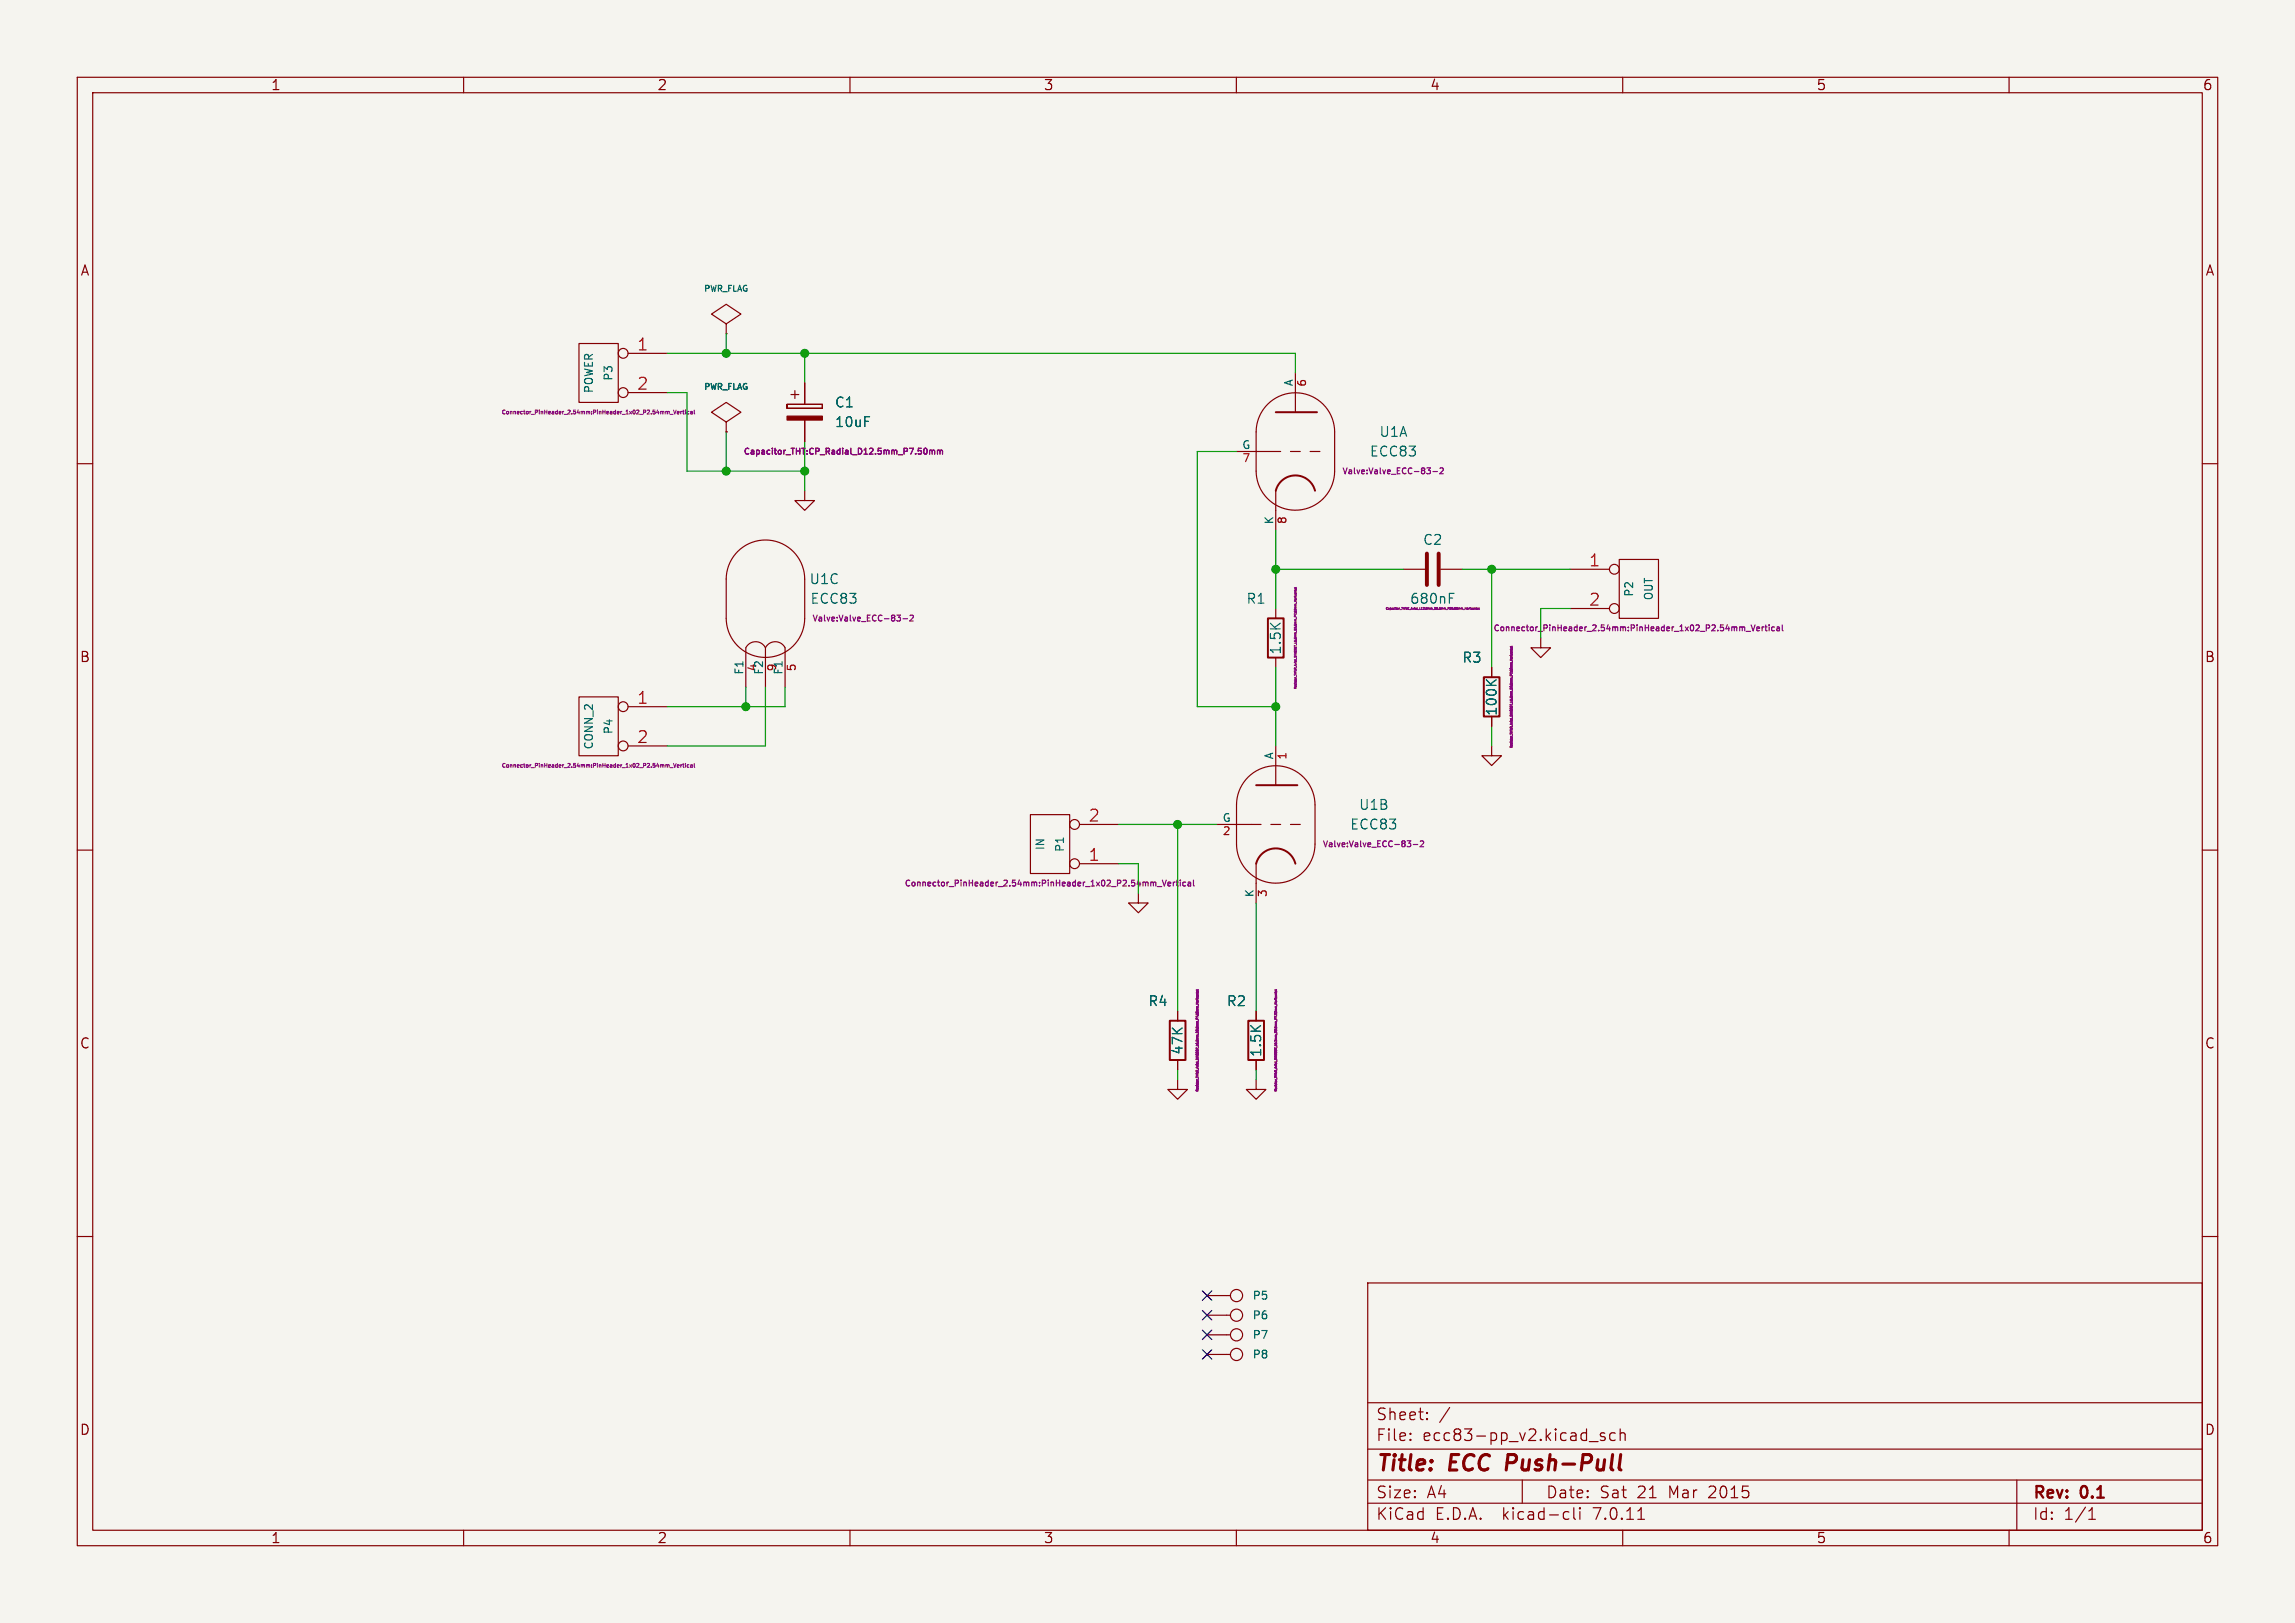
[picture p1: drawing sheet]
<svg xmlns="http://www.w3.org/2000/svg" width="297mm" height="210mm" viewBox="0 0 297 210" stroke-linecap="round" stroke-linejoin="round" font-family="sans-serif">
<defs><g id="words">
<g font-size="2.8" fill="#840000">
<text x="178" y="190.9">Title:</text>
<text x="187.7" y="190.9">ECC</text>
<text x="195.8" y="190.9">Push-Pull</text>
</g>
<g font-size="2.1" fill="#a90000">
<text x="82.4" y="45.5">1</text>
<text x="82.4" y="50.5">2</text>
<text x="205.6" y="73.4">1</text>
<text x="205.6" y="78.5">2</text>
<text x="82.4" y="91.2">1</text>
<text x="82.4" y="96.3">2</text>
<text x="140.8" y="106.4">2</text>
<text x="140.8" y="111.5">1</text>
</g>
<g font-size="2.1" fill="#840000">
<text x="178" y="184">Sheet:</text>
<text x="178" y="186.7">File:</text>
<text x="184.1" y="186.7">ecc83-pp_v2.kicad_sch</text>
<text x="178" y="196.9">KiCad</text>
<text x="178" y="194.1">Size:</text>
<text x="184.7" y="194.1">A4</text>
<text x="185.7" y="196.9">E.D.A.</text>
<text x="194.6" y="196.9">kicad-cli</text>
<text x="200" y="194.1">Date:</text>
<text x="206.5" y="196.9">7.0.11</text>
<text x="207" y="194.1">Sat</text>
<text x="212" y="194.1">21</text>
<text x="216.1" y="194.1">Mar</text>
<text x="221.4" y="194.1">2015</text>
<text x="263" y="194.3">Rev:</text>
<text x="263" y="196.9">Id:</text>
<text x="267.1" y="196.9">1/1</text>
<text x="269.4" y="194.3">0.1</text>
</g>
<g font-size="1.8" fill="#840000">
<text x="35" y="11.9">1</text>
<text x="85" y="11.9">2</text>
<text x="135" y="11.9">3</text>
<text x="185" y="11.9">4</text>
<text x="235" y="11.9">5</text>
<text x="285" y="11.9">6</text>
<text x="10.3" y="35.9">A</text>
<text x="285.3" y="35.9">A</text>
<text x="10.3" y="85.9">B</text>
<text x="285.3" y="85.9">B</text>
<text x="10.3" y="135.9">C</text>
<text x="285.3" y="135.9">C</text>
<text x="10.3" y="185.9">D</text>
<text x="285.3" y="185.9">D</text>
<text x="35" y="199.9">1</text>
<text x="85" y="199.9">2</text>
<text x="135" y="199.9">3</text>
<text x="185" y="199.9">4</text>
<text x="235" y="199.9">5</text>
<text x="285" y="199.9">6</text>
</g>
<g font-size="1.8" fill="#006464">
<text x="108" y="52.9">C1</text>
<text x="108" y="55.5">10uF</text>
<text x="177.2" y="59.3">ECC83</text>
<text x="178.4" y="56.7">U1A</text>
<text x="184.1" y="70.7">C2</text>
<text x="104.7" y="75.8">U1C</text>
<text x="104.8" y="78.3">ECC83</text>
<text x="161.2" y="78.3">R1</text>
<text x="182.4" y="78.3">680nF</text>
<text x="166" y="84.8" transform="rotate(-90 166 84.8)">1.5K</text>
<text x="189.2" y="86">R3</text>
<text x="193.9" y="92.7" transform="rotate(-90 193.9 92.7)">100K</text>
<text x="174.6" y="107.5">ECC83</text>
<text x="175.8" y="105">U1B</text>
<text x="148.5" y="130.4">R4</text>
<text x="158.7" y="130.4">R2</text>
<text x="153.3" y="136.6" transform="rotate(-90 153.3 136.6)">47K</text>
<text x="163.4" y="136.9" transform="rotate(-90 163.4 136.9)">1.5K</text>
</g>
<g font-size="1.4" fill="#006464">
<text x="76.9" y="51" transform="rotate(-90 76.9 51)">POWER</text>
<text x="79.5" y="49.4" transform="rotate(-90 79.5 49.4)">P3</text>
<text x="167.4" y="50.1" transform="rotate(-90 167.4 50.1)">A</text>
<text x="160.7" y="58.2">G</text>
<text x="164.8" y="67.9" transform="rotate(-90 164.8 67.9)">K</text>
<text x="211.6" y="77.3" transform="rotate(-90 211.6 77.3)">P2</text>
<text x="214.1" y="77.8" transform="rotate(-90 214.1 77.8)">OUT</text>
<text x="96.3" y="87.4" transform="rotate(-90 96.3 87.4)">F1</text>
<text x="98.2" y="87" transform="rotate(-90 98.2 87)">4</text>
<text x="98.8" y="87.4" transform="rotate(-90 98.8 87.4)">F2</text>
<text x="79.5" y="95.1" transform="rotate(-90 79.5 95.1)">P4</text>
<text x="76.9" y="97.1" transform="rotate(-90 76.9 97.1)">CONN_2</text>
<text x="164.8" y="98.4" transform="rotate(-90 164.8 98.4)">A</text>
<text x="158.1" y="106.4">G</text>
<text x="135.4" y="110.1" transform="rotate(-90 135.4 110.1)">IN</text>
<text x="137.9" y="110.3" transform="rotate(-90 137.9 110.3)">P1</text>
<text x="162.3" y="116.2" transform="rotate(-90 162.3 116.2)">K</text>
<text x="162" y="170.9">P6</text>
<text x="162" y="173.5">P7</text>
<text x="162" y="168.4">P5</text>
<text x="162" y="176">P8</text>
</g>
<g font-size="1.4" fill="#a90000">
<text x="169.4" y="50.1" transform="rotate(-90 169.4 50.1)">6</text>
<text x="160.7" y="60.1">7</text>
<text x="166.8" y="67.9" transform="rotate(-90 166.8 67.9)">8</text>
<text x="100.8" y="87" transform="rotate(-90 100.8 87)">9</text>
<text x="103.3" y="87" transform="rotate(-90 103.3 87)">5</text>
<text x="166.8" y="98.4" transform="rotate(-90 166.8 98.4)">1</text>
<text x="158.1" y="108.4">2</text>
<text x="164.3" y="116.2" transform="rotate(-90 164.3 116.2)">3</text>
</g>
<g font-size="1.1" fill="#006464">
<text x="91" y="37.9">PWR_FLAG</text>
<text x="91" y="50.6">PWR_FLAG</text>
</g>
<g font-size="1.1" fill="#840084">
<text x="96.1" y="59">Capacitor_THT:CP_Radial_D12.5mm_P7.50mm</text>
<text x="173.6" y="61.6">Valve:Valve_ECC-83-2</text>
<text x="105" y="80.6">Valve:Valve_ECC-83-2</text>
<text x="193.2" y="81.9">Connector_PinHeader_2.54mm:PinHeader_1x02_P2.54mm_Vertical</text>
<text x="171.1" y="109.8">Valve:Valve_ECC-83-2</text>
<text x="117" y="114.9">Connector_PinHeader_2.54mm:PinHeader_1x02_P2.54mm_Vertical</text>
</g>
<g font-size=".7" fill="#840084">
<text x="64.8" y="53.8">Connector_PinHeader_2.54mm:PinHeader_1x02_P2.54mm_Vertical</text>
<text x="64.8" y="99.5">Connector_PinHeader_2.54mm:PinHeader_1x02_P2.54mm_Vertical</text>
</g>
<g font-size=".4" fill="#840084">
<text x="179.3" y="79">Capacitor_THT:C_Axial_L12.0mm_D6.5mm_P20.00mm_Horizontal</text>
<text x="167.9" y="89.2" transform="rotate(-90 167.9 89.2)">Resistor_THT:R_Axial_DIN0207_L6.3mm_D2.5mm_P7.62mm_Horizontal</text>
<text x="195.8" y="96.8" transform="rotate(-90 195.8 96.8)">Resistor_THT:R_Axial_DIN0207_L6.3mm_D2.5mm_P7.62mm_Horizontal</text>
<text x="155.2" y="141.3" transform="rotate(-90 155.2 141.3)">Resistor_THT:R_Axial_DIN0207_L6.3mm_D2.5mm_P7.62mm_Horizontal</text>
<text x="165.3" y="141.3" transform="rotate(-90 165.3 141.3)">Resistor_THT:R_Axial_DIN0207_L6.3mm_D2.5mm_P7.62mm_Horizontal</text>
</g>
</g></defs>
<path d="M0 0h297v210h-297z" fill="#f5f4ef" stroke="#f5f4ef" stroke-width=".13"/>
<g fill="none" stroke="#840000" stroke-width=".15">
<path d="M10 10h277v190h-277zM12 12h273v186h-273zM60 10v2M110 10v2M160 10v2M210 10v2M260 10v2M10 60h2M74.9 44.5h5.1v7.6h-5.1zM81.3 45.7h5.1M81.3 50.8h5.1M94 41.9l1.9-1.3-1.9-1.2-1.9 1.2 1.9 1.3v1.3"/>
<path d="M94 43.2h.1M94 54.6l1.9-1.3-1.9-1.2-1.9 1.2 1.9 1.3v1.3M94 55.9h.1M101.9 52.3v.5zM101.9 52.8h4.5zM101.9 52.3h4.5zM102.4 51.1h1M102.9 50.5v1.1M104.1 49.5v2.8M104.1 54.4v2.8M106.4 52.3v.5zM160 58.4h5.7"/>
<path d="M164.1 52.3a5.1 5.1 0 0 1 5.5-1.1 5.1 5.1 0 0 1 3.1 4.7v5.1a5.1 5.1 0 0 1-5.1 5 5.1 5.1 0 0 1-5-5v-5.1a5.1 5.1 0 0 1 1.5-3.6zM167 58.4h1.3M167.6 48.3v5M169.5 58.4h1.3M285 60h2M95.5 71.3a5.1 5.1 0 0 1 5.5-1 5.1 5.1 0 0 1 3.1 4.6v5.1a5.1 5.1 0 0 1-5 5.1 5.1 5.1 0 0 1-5.1-5.1v-5.1a5.1 5.1 0 0 1 1.5-3.6zM104.1 63.5v1.3h1.3l-1.3 1.2-1.2-1.2h1.2M165.1 63.5v5.1M165.1 78.7v1.3M181.6 73.7h2.8M186.4 73.7h2.8M203.2 73.7h5.1"/>
<path d="M203.2 78.7h5.1M209.5 72.4h5.1v7.6h-5.1zM74.9 90.2h5.1v7.6h-5.1zM81.3 91.4h5.1M81.3 96.5h5.1M99.1 83.8a1.42 1.42 0 0 0-1.3-.8 1.42 1.42 0 0 0-1.3 .8v5.1M99.1 83.8a1.42 1.42 0 0 1 1.2-.8 1.42 1.42 0 0 1 1.3 .8v5.1M99.1 83.8v5.1M165.1 85.1v1.3M165.1 96.5v5.1M193 96.5v1.3h1.3l-1.3 1.3-1.2-1.3h1.2M193 86.4v1.2"/>
<path d="M193 92.7v1.3M199.4 82.6v1.2h1.3l-1.3 1.3-1.3-1.3h1.3M10 110h2M133.3 105.4h5.1v7.6h-5.1zM139.7 111.8h5.1M139.7 106.7h5.1M147.3 115.6v1.2h1.3l-1.3 1.3-1.3-1.3h1.3M157.5 106.7h5.7M161.5 100.6a5.1 5.1 0 0 1 5.5-1.1 5.1 5.1 0 0 1 3.2 4.6v5.1a5.1 5.1 0 0 1-5.1 5.1 5.1 5.1 0 0 1-5.1-5.1v-5.1a5.1 5.1 0 0 1 1.5-3.5zM162.6 111.8v5M164.5 106.7h1.2M167 106.7h1.3"/>
<path d="M285 110h2M152.4 139.7v1.3h1.3l-1.3 1.2-1.3-1.2h1.3M152.4 130.8v1.3M152.4 137.2v1.2M162.6 139.7v1.3h1.2l-1.2 1.2-1.3-1.2h1.3M162.6 130.8v1.3M162.6 137.2v1.2M10 160h2M285 160h2M156.2 170.2h3.1M156.2 172.7h3.1M156.2 167.6h3.1"/>
<path d="M156.2 175.3h3.1M177 166h108v32h-108zM60 198v2M110 198v2M160 198v2M177 194.5h108M177 191.5h108M177 187.5h108M177 181.5h108M182.5 186.3h.1l-.1 .1M182.5 186.3v.1M182.5 185.5v.1"/>
<path d="M182.5 185.5h.1l-.1 .1M184.7 183.6v.1M184.7 183.6h-.1l.1 .1M184.7 182.8v.1M184.7 182.8h-.1l.1 .1M187.6 182.1l-1.3 2M197 191.5v3M202.6 195.6l.4 .1M203 196.5l-.4 .1M203.7 195.1v1.3l.2 .2M204.5 195.1v.1M204.5 195.6v1"/>
<path d="M204.5 195.1l-.1 .1h.1M205.7 186.5h1.1M207.7 185.5l-.4-.1-.2 .2 .1 .2 .5 .2v.1v.2l-.2 .1-.4-.1M209 185.5l-.4-.1-.3 .3v.4l.2 .2 .1 .1 .4-.1M209.7 185.5a.37 .37 0 0 1 .6 .1v.8M209.7 184.9v1.5M210 198v2M212 196.6h.8M260 198v2M261 191.5v6.5M270.3 196.6h.9M270.3 195.5l.4-.4v1.5"/>
<circle cx="80.6" cy="50.8" r=".63"/>
<circle cx="80.6" cy="45.7" r=".63"/>
<circle cx="208.9" cy="78.7" r=".63"/>
<circle cx="208.9" cy="73.7" r=".63"/>
<circle cx="80.6" cy="96.5" r=".63"/>
<circle cx="80.6" cy="91.4" r=".63"/>
<circle cx="139.1" cy="111.8" r=".63"/>
<circle cx="139.1" cy="106.7" r=".63"/>
<circle cx="160" cy="175.3" r=".79"/>
<circle cx="160" cy="167.6" r=".79"/>
<circle cx="160" cy="170.2" r=".79"/>
<circle cx="160" cy="172.7" r=".79"/>
</g>
<path d="M195.2 188.2l-.3 2" fill="none" stroke="#840000" stroke-width=".4"/>
<path d="M101.9 53.8h4.5v.6h-4.5z" fill="#840000" stroke="#840000" stroke-width=".15"/>
<g fill="none" stroke="#840084" stroke-width=".15">
<path d="M119.6 58.1l.1-.1a.41 .41 0 0 1 .3 .4 .41 .41 0 0 1-.3 .4l-.2-.3zM120.3 58.3h.2l.1 .1M120.3 58.3v.5M120.6 58.4l.1-.1h.2l.1 .5M120.6 58.4v.4M121.3 58.3h.2l.1 .1M121.3 58.3v.5M121.6 58.4l.2-.1h.1l.1 .5M121.6 58.4v.4M116.1 79.6h.4l-.2 .3 .2 .1v.2l-.1 .2h-.2M117.8 79.7l.3-.1 .1 .2-.5 .6h.5M184.6 60.5h.5l-.2 .3 .2 .1v.3l-.1 .1h-.3"/>
<path d="M185.4 61h.6M186.3 60.6l.3-.1 .2 .3-.5 .5h.5M116.9 80.1h.5M226 81.7h.5M226.6 80.9l.3 .7 .2-.7M227.3 81.4l.4-.1v-.1l-.2-.1-.2 .1 .1 .4h.3M228 81.1v.5M228.3 81.1l-.3 .2M228.4 81.1h.3M228.5 80.9v.6l.2 .1M228.9 80.9h.1M228.9 81.1v.5"/>
<path d="M229.6 81.2l-.2-.1-.1 .2v.3h.3M230 81.2h.3v.4M230.3 81.3l-.4 .1 .1 .2h.3M230.6 80.9v.6l.2 .1M149.8 114.7h.5M150.4 113.9l.3 .7 .2-.7M151.1 114.4l.4-.1v-.1l-.2-.1-.2 .1 .1 .4h.3M151.8 114.1v.5M152.1 114.1l-.3 .2M152.2 114.1h.3M152.3 113.9v.6l.2 .1M152.7 113.9v.1"/>
<path d="M152.7 114.1v.5M153.4 114.2l-.2-.1-.1 .2v.3h.3M153.8 114.2h.3v.4M154.1 114.3l-.4 .2 .1 .1h.3M154.4 113.9v.6l.2 .1M182.1 108.8h.5l-.3 .3 .2 .1 .1 .2-.2 .2h-.2M182.9 109.3h.6M183.8 108.9l.3-.1 .1 .2-.4 .6h.4"/>
</g>
<path d="M165.1 53.3h5.3M165.1 63.5a2.62 2.62 0 0 1 2.5-2 2.62 2.62 0 0 1 2.6 2M164.1 80h2v5.1h-2zM192 87.6h2.1v5.1h-2.1zM162.6 101.6h5.3M162.6 111.8a2.62 2.62 0 0 1 2.5-2 2.62 2.62 0 0 1 2.5 2M151.4 132.1h2v5.1h-2zM161.5 132.1h2.1v5.1h-2.1z" fill="none" stroke="#840000" stroke-width=".25"/>
<g fill="none" stroke="#840084" stroke-width=".13">
<path d="M86.6 53.3v.3M86.7 53.6h.4M87.2 53.1l.1 .5 .2-.5M87.6 53.4h.3v-.1h-.3l.1 .2h.2M88.1 53.2v.4M88.2 53.2l-.1 .1M88.3 53.2h.2M88.4 53.1v.4l.1 .1M88.7 53.1h.1M88.7 53.2v.4M89.2 53.3l-.2-.1-.1 .1 .1 .2h.2M89.4 53.3h.2v.3"/>
<path d="M89.6 53.4h-.2v.2l.2-.1M89.8 53.1l.1 .5M167.5 77.2h.1M167.6 76.3v.1M167.6 76.6h.1M167.6 77.3h.1M167.6 77.5h.2M167.6 77.3h.2M167.6 77.2h.2M167.6 76.8v.1M167.6 76.6h.2M167.6 76.9h.1"/>
<path d="M167.6 76.5v.1M167.6 76.8h.1M167.6 76.7v.1M167.6 76.7h.1M167.6 76.2l.1 .1 .1-.1h-.2v.1M167.7 76.7v.1M167.7 76.8h.1M167.7 76.9h.1M167.8 77v.1l-.2-.1v.1M167.8 76.3v.1M167.8 76.8l-.1 .1M167.8 76.5h-.2"/>
<path d="M167.8 76.4h-.3M167.8 76h-.3M190.1 78.7v.2M190.1 78.7h.1M190.3 78.6h.1M190.3 78.7v.2M190.4 78.7h.1l-.1 .2h.1M190.6 78.8v-.1l.1 .1M190.6 78.8h.1M190.7 78.8h.1M190.8 78.7v.2M190.8 78.7h.1v.2"/>
<path d="M190.8 78.7h.1M191 78.7h.1M191 78.6l.1 .3M191.2 78.8h.1M191.3 78.7h-.1M191.3 78.7h.1M191.3 78.7v.1h-.1M191.3 78.7l-.1 .1M191.4 78.6l.1 .3M86.6 99v.3M86.7 99.3h.4M87.2 98.8l.1 .5 .2-.5"/>
<path d="M87.6 99.1h.3v-.1h-.3l.1 .3h.2M88.1 98.9v.4M88.2 98.9l-.1 .1M88.3 98.9h.2M88.4 98.8v.4l.1 .1M88.7 98.8h.1M88.7 98.9v.4M89.2 99l-.2-.1-.1 .1 .1 .3h.2M89.4 99h.2v.3M89.6 99.1l-.2 .1v.1h.2M89.8 98.8l.1 .5M195.4 84.8h.1"/>
<path d="M195.4 84h.3M195.5 84.8h-.1M195.5 84v.1M195.5 84.9h.1M195.5 85h.2M195.5 84.8h.2M195.5 84.3h.2M195.5 84.4v.1M195.5 85.1v.1M195.5 84.9v.1M195.5 84.5h.1M195.5 84.2v.1"/>
<path d="M195.5 85.1h.1M195.5 85.1h.2M195.5 85h.1M195.5 84.5h.2M195.5 84.4h.1M195.5 84.4h.2M195.6 83.8l-.1 .1M195.6 83.8h.1M195.6 83.8l.1 .1M195.7 85.1h.1M195.7 84.4h.1M195.7 85.1v.1"/>
<path d="M195.7 83.8v.1M195.7 84.4v.1M195.7 84.5h.1M195.7 84h.1M195.7 83.9h.1M195.7 84.1l-.2 .1M195.7 84.6v.1l-.2-.1v.1M195.7 83.6l-.3 .1M154.8 129.3h.1M154.9 128.4v.1M154.9 129.3v.1M154.9 129.4h.2"/>
<path d="M154.9 129.3h.2M154.9 128.7h.2M154.9 128.6v.1M154.9 128.8v.1M154.9 129.6h.1M154.9 128.9h.1M154.9 128.7h.1M154.9 129.5v.1M154.9 129.5h.1M154.9 128.8h.1M154.9 128.6h.1M154.9 128.6h.2"/>
<path d="M154.9 128.2l.1 .1M155 128.3h.1M155 129.5v.1M155 128.8h.1M155 129.6h.1M155 128.2v.1M155 128.8v.1M155 128.9h.1M155.1 128.2h-.2v.1M155.1 129v.2l-.2-.2v.2M155.1 128.4l-.3 .1M155.1 128.1h-.3"/>
<path d="M165 129.3h.1M165 129.4h.2M165 129.3h.2M165 128.7h.2M165 128.4v.1M165 129.3l.1 .1M165.1 128.6v.1M165.1 128.8v.1M165.1 129.6h-.1M165.1 128.9h.1M165.1 128.7h.1M165.1 129.5h.1"/>
<path d="M165.1 128.8h.1M165.1 129.5v.1M165.1 128.6h.1M165.1 128.2l.1 .1M165.2 128.3h.1M165.2 129.5v.1M165.2 128.8h.1M165.2 129.6h.1M165.2 128.2v.1M165.2 128.8v.1M165.2 128.9h.1M165.2 128.4l-.2 .1"/>
<path d="M165.2 128.2h-.1v.1M165.2 128.1h-.2M165.2 129v.2l-.2-.2v.2"/>
</g>
<path d="M187.6 77.4h.4M187.6 76.8h.6M101.2 85.6v.6M192.3 88l.8 .7M193.6 88l-.7 .5" fill="none" stroke="#006464" stroke-width=".15"/>
<path d="M184.7 71.6v4.1M186.2 71.6v4.1" fill="none" stroke="#840000" stroke-width=".51"/>
<g fill="none" stroke="#009600" stroke-width=".15">
<path d="M86.4 45.7h81.2v2.6M86.4 50.8h2.5v10.2h15.2M94 43.2v2.5M94 55.9v5.1M104.1 45.7v3.8M104.1 57.2v6.3M160 58.4h-5.1v33h10.2M165.1 73.7h16.5M165.1 68.6v10.1M189.2 73.7h14M193 73.7v12.7M203.2 78.7h-3.8v3.9"/>
<path d="M96.5 88.9v2.5M99.1 88.9v7.6h-12.7M101.6 88.9v2.5h-15.2M165.1 86.4v10.1M193 94v2.5M144.8 106.7h12.7M144.8 111.8h2.5v3.8M152.4 106.7v24.1M162.6 116.8v14M152.4 138.4v1.3M162.6 138.4v1.3"/>
</g>
<path d="M155.6 174.7l1.2 1.2M155.6 172.1l1.2 1.2M155.6 169.6l1.2 1.2M155.6 167l1.2 1.2M156.8 174.7l-1.2 1.2M156.8 172.1l-1.2 1.2M156.8 169.6l-1.2 1.2M156.8 167l-1.2 1.2" fill="none" stroke="#000084" stroke-width=".15"/>
<g fill="#009600" stroke="#009600" stroke-width=".15">
<circle cx="165.1" cy="91.4" r=".51"/>
<circle cx="152.4" cy="106.7" r=".51"/>
<circle cx="193" cy="73.7" r=".51"/>
<circle cx="104.1" cy="61" r=".51"/>
<circle cx="94" cy="61" r=".51"/>
<circle cx="165.1" cy="73.7" r=".51"/>
<circle cx="104.1" cy="45.7" r=".51"/>
<circle cx="94" cy="45.7" r=".51"/>
<circle cx="96.5" cy="91.4" r=".51"/>
</g>
<use href="#words"/>
</svg>
